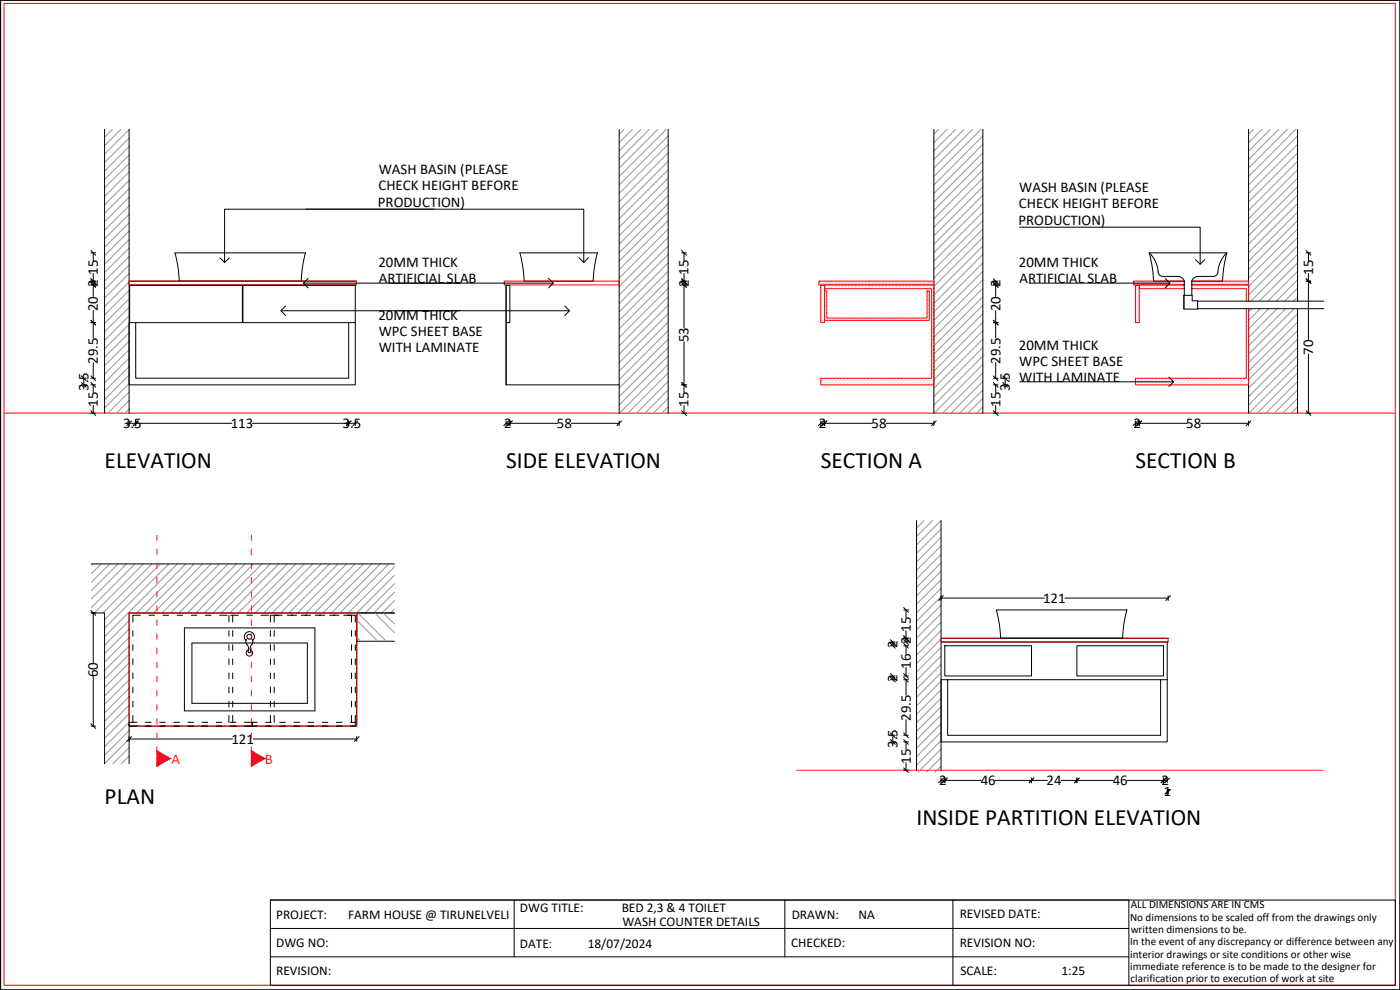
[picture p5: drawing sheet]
<svg xmlns="http://www.w3.org/2000/svg" width="420mm" height="297mm" viewBox="0 0 420 297" stroke-linecap="round" stroke-linejoin="round" font-family="sans-serif">
<defs><g id="words">
<g font-size="7">
<text x="31.4" y="140.4">ELEVATION</text>
<text x="151.9" y="140.4">SIDE ELEVATION</text>
<text x="246.3" y="140.4">SECTION A</text>
<text x="340.8" y="140.4">SECTION B</text>
<text x="31.4" y="241.3">PLAN</text>
<text x="275.1" y="247.6">INSIDE PARTITION ELEVATION</text>
</g>
<g font-size="4.5">
<text x="113.7" y="52.3">WASH BASIN (PLEASE</text>
<text x="113.6" y="57">CHECK HEIGHT BEFORE</text>
<text x="305.9" y="57.7">WASH BASIN (PLEASE</text>
<text x="113.4" y="62">PRODUCTION)</text>
<text x="305.8" y="62.4">CHECK HEIGHT BEFORE</text>
<text x="305.6" y="67.4">PRODUCTION)</text>
<text x="29.4" y="82.4" transform="rotate(-90 29.4 82.4)">15</text>
<text x="113.6" y="80.2">20MM THICK</text>
<text x="206.7" y="82.4" transform="rotate(-90 206.7 82.4)">15</text>
<text x="305.8" y="80.2">20MM THICK</text>
<text x="394.1" y="82.4" transform="rotate(-90 394.1 82.4)">15</text>
<text x="29.4" y="86" transform="rotate(-90 29.4 86)">2</text>
<text x="113.7" y="84.9">ARTIFICIAL SLAB</text>
<text x="206.7" y="86" transform="rotate(-90 206.7 86)">2</text>
<text x="300.2" y="86" transform="rotate(-90 300.2 86)">2</text>
<text x="305.9" y="84.9">ARTIFICIAL SLAB</text>
<text x="29.4" y="93.4" transform="rotate(-90 29.4 93.4)">20</text>
<text x="300.2" y="93.4" transform="rotate(-90 300.2 93.4)">20</text>
<text x="113.6" y="96.1">20MM THICK</text>
<text x="113.7" y="100.8">WPC SHEET BASE</text>
<text x="113.7" y="105.6">WITH LAMINATE</text>
<text x="206.7" y="102.7" transform="rotate(-90 206.7 102.7)">53</text>
<text x="305.8" y="105">20MM THICK</text>
<text x="394.1" y="106.4" transform="rotate(-90 394.1 106.4)">70</text>
<text x="29.4" y="109.1" transform="rotate(-90 29.4 109.1)">29.5</text>
<text x="300.2" y="109.1" transform="rotate(-90 300.2 109.1)">29.5</text>
<text x="305.9" y="109.8">WPC SHEET BASE</text>
<text x="26.5" y="117.3" transform="rotate(-90 26.5 117.3)">3.5</text>
<text x="303" y="117.3" transform="rotate(-90 303 117.3)">3.5</text>
<text x="305.9" y="114.5">WITH LAMINATE</text>
<text x="29.4" y="122" transform="rotate(-90 29.4 122)">15</text>
<text x="206.7" y="122" transform="rotate(-90 206.7 122)">15</text>
<text x="300.2" y="122" transform="rotate(-90 300.2 122)">15</text>
<text x="36.9" y="128.4">3.5</text>
<text x="69.2" y="128.4">113</text>
<text x="102.8" y="128.4">3.5</text>
<text x="151.3" y="128.4">2</text>
<text x="167.1" y="128.4">58</text>
<text x="245.8" y="128.4">2</text>
<text x="261.6" y="128.4">58</text>
<text x="340.2" y="128.4">2</text>
<text x="356" y="128.4">58</text>
<text x="313" y="180.9">121</text>
<text x="273.3" y="189.6" transform="rotate(-90 273.3 189.6)">15</text>
<text x="269.4" y="194.3" transform="rotate(-90 269.4 194.3)">2</text>
<text x="273.3" y="193.2" transform="rotate(-90 273.3 193.2)">2</text>
<text x="29.4" y="203.2" transform="rotate(-90 29.4 203.2)">60</text>
<text x="273.3" y="200.6" transform="rotate(-90 273.3 200.6)">16</text>
<text x="269.4" y="204.5" transform="rotate(-90 269.4 204.5)">2</text>
<text x="273.3" y="216.2" transform="rotate(-90 273.3 216.2)">29.5</text>
<text x="69.5" y="223.1">121</text>
<text x="269.3" y="224.4" transform="rotate(-90 269.3 224.4)">3.5</text>
<text x="273.3" y="229.2" transform="rotate(-90 273.3 229.2)">15</text>
<text x="281.9" y="235.6">2</text>
<text x="294.3" y="235.5">46</text>
<text x="314.1" y="235.6">24</text>
<text x="333.9" y="235.5">46</text>
<text x="348.6" y="235.6">2</text>
<text x="349.2" y="239">1</text>
</g>
<g font-size="4.5" fill="#ff003f">
<text x="51.4" y="229.1">A</text>
<text x="79.5" y="229.1">B</text>
</g>
<g font-size="4">
<text x="82.9" y="275.6">PROJECT:</text>
<text x="104.5" y="275.6">FARM HOUSE @ TIRUNELVELI</text>
<text x="156" y="273.6">DWG TITLE:</text>
<text x="186.6" y="273.6">BED 2,3 &amp; 4 TOILET</text>
<text x="237.6" y="275.6">DRAWN:</text>
<text x="257.6" y="275.6">NA</text>
<text x="288" y="275.5">REVISED DATE:</text>
<text x="186.8" y="277.9">WASH COUNTER DETAILS</text>
<text x="82.9" y="284.1">DWG NO:</text>
<text x="156" y="284.4">DATE</text>
<text x="176.4" y="284.4">18/07/2024</text>
<text x="237.4" y="284">CHECKED:</text>
<text x="288" y="284.1">REVISION NO:</text>
<text x="82.9" y="292.6">REVISION:</text>
<text x="288.2" y="292.6">SCALE:</text>
<text x="318.6" y="292.6">1:25</text>
</g>
<text font-size="3.6" x="164.7" y="284.4">:</text>
<g font-size="3.3">
<text x="339.4" y="272.5">ALL DIMENSIONS ARE IN CMS</text>
<text x="339.1" y="276.2">No dimensions to be scaled off from the drawings only</text>
<text x="339.3" y="279.9">written dimensions to be.</text>
<text x="339.1" y="283.6">In the event of any discrepancy or difference between any</text>
<text x="339.2" y="287.3">interior drawings or site conditions or other wise</text>
<text x="339.2" y="291">immediate reference is to be made to the designer for</text>
<text x="339.3" y="294.7">clarification prior to execution of work at site</text>
</g>
</g></defs>
<!-- layer: ADFS_FURNITURE INTERIOR -->
<path d="M1.2 123.9h417.2M239.2 231.1h157.9" fill="none" stroke="#f00" stroke-width=".3"/>
<!-- layer: ADFS_HATCH -->
<g fill="none" stroke="#939598" stroke-width=".3">
<path d="M33.7 38.8l-2.3 2.3M36.3 38.8l-4.9 4.9M38.7 38.9l-7.3 7.3M187.3 38.8l-1.5 1.5M189.8 38.8l-4 4M192.4 38.8l-6.6 6.5M194.9 38.8l-9.1 9.1M197.4 38.8l-11.6 11.6M200 38.8l-14.2 14.2M281.7 38.8l-1.4 1.5M284.3 38.8l-4 4M286.8 38.8l-6.5 6.5"/>
<path d="M289.3 38.8l-9 9.1M291.9 38.8l-11.6 11.6M294.4 38.8l-14.1 14.2M376.2 38.8l-1.5 1.5M378.7 38.8l-4 4M381.2 38.8l-6.5 6.5M383.8 38.8l-9.1 9.1M386.3 38.8l-11.6 11.6M388.9 38.8l-14.2 14.2M38.7 41.4l-7.3 7.4M38.7 44l-7.3 7.3M38.7 46.5l-7.3 7.3"/>
<path d="M38.7 49l-7.3 7.4M38.7 51.6l-7.3 7.3M38.7 54.1l-7.3 7.4M38.7 56.7l-7.3 7.3M38.7 59.2l-7.3 7.3M200.5 40.8l-14.7 14.7M200.5 43.3l-14.7 14.7M200.5 45.9l-14.7 14.7M200.5 48.4l-14.7 14.7M200.5 50.9l-14.7 14.8M200.5 53.5l-14.7 14.7M200.5 56l-14.7 14.7"/>
<path d="M200.5 58.6l-14.7 14.7M295 40.8l-14.7 14.7M295 43.3l-14.7 14.7M295 45.9l-14.7 14.7M295 48.4l-14.7 14.7M295 50.9l-14.7 14.8M295 53.5l-14.7 14.7M295 56l-14.7 14.7M295 58.6l-14.7 14.7M389.4 40.8l-14.7 14.7M389.4 43.3l-14.7 14.7M389.4 45.9l-14.7 14.7"/>
<path d="M389.4 48.4l-14.7 14.7M389.4 50.9l-14.7 14.8M389.4 53.5l-14.7 14.7M389.4 56l-14.7 14.7M389.4 58.6l-14.7 14.7M38.7 61.7l-7.3 7.4M38.7 64.3l-7.3 7.3M38.7 66.8l-7.3 7.4M38.7 69.4l-7.3 7.3M38.7 71.9l-7.3 7.3M38.7 74.4l-7.3 7.4M38.7 77l-7.3 7.3"/>
<path d="M38.7 79.5l-7.3 7.4M200.5 61.1l-14.7 14.7M200.5 63.6l-14.7 14.8M200.5 66.2l-14.7 14.7M200.5 68.7l-14.7 14.7M200.5 71.3l-14.7 14.7M200.5 73.8l-14.7 14.7M200.5 76.3l-14.7 14.8M200.5 78.9l-14.7 14.7M295 61.1l-14.7 14.7M295 63.6l-14.7 14.8M295 66.2l-14.7 14.7"/>
<path d="M295 68.7l-14.7 14.7M295 71.3l-14.7 14.7M295 73.8l-14.7 14.7M295 76.3l-14.7 14.8M295 78.9l-14.7 14.7M389.4 61.1l-14.7 14.7M389.4 63.6l-14.7 14.8M389.4 66.2l-14.7 14.7M389.4 68.7l-14.7 14.7M389.4 71.3l-14.7 14.7M389.4 73.8l-14.7 14.7M389.4 76.3l-14 14.1"/>
<path d="M389.4 78.9l-11.5 11.5M38.7 82.1l-7.3 7.3M38.7 84.6l-7.3 7.3M38.7 87.1l-7.3 7.4M38.7 89.7l-7.3 7.3M38.7 92.2l-7.3 7.4M38.7 94.8l-7.3 7.3M38.7 97.3l-7.3 7.3M38.7 99.8l-7.3 7.4M200.5 81.4l-14.7 14.7M200.5 84l-14.7 14.7M200.5 86.5l-14.7 14.7"/>
<path d="M200.5 89l-14.7 14.8M200.5 91.6l-14.7 14.7M200.5 94.1l-14.7 14.7M200.5 96.7l-14.7 14.7M200.5 99.2l-14.7 14.7M295 81.4l-14.7 14.7M295 84l-14.7 14.7M295 86.5l-14.7 14.7M295 89l-14.7 14.8M295 91.6l-14.7 14.7M295 94.1l-14.7 14.7M295 96.7l-14.7 14.7"/>
<path d="M295 99.2l-14.7 14.7M375.7 92.6l-1 1M378.2 92.6l-3.5 3.5M380.8 92.6l-6.1 6.1M383.3 92.6l-8.6 8.6M385.8 92.6l-11.1 11.2M388.4 92.6l-13.7 13.7M389.4 81.4l-8.9 9M389.4 84l-6.4 6.4M389.4 86.5l-3.8 3.9M389.4 89l-1.3 1.4M389.4 94.1l-14.7 14.7"/>
<path d="M389.4 96.7l-14.7 14.7M389.4 99.2l-14.7 14.7M38.7 102.4l-7.3 7.3M38.7 104.9l-7.3 7.4M38.7 107.5l-7.3 7.3M38.7 110l-7.3 7.3M38.7 112.5l-7.3 7.4M38.7 115.1l-7.3 7.3M38.7 117.6l-6.3 6.3M200.5 101.7l-14.7 14.8M200.5 104.3l-14.7 14.7M200.5 106.8l-14.7 14.7"/>
<path d="M200.5 109.4l-14.6 14.5M200.5 111.9l-12 12M200.5 114.4l-9.5 9.5M200.5 117l-6.9 6.9M200.5 119.5l-4.4 4.4M295 101.7l-14.7 14.8M295 104.3l-14.7 14.7M295 106.8l-14.7 14.7M295 109.4l-14.6 14.5M295 111.9l-12.1 12M295 114.4l-9.5 9.5M295 117l-7 6.9"/>
<path d="M295 119.5l-4.5 4.4M389.4 101.7l-14.7 14.8M389.4 104.3l-14.7 14.7M389.4 106.8l-14.7 14.7M389.4 109.4l-14.6 14.5M389.4 111.9l-12 12M389.4 114.4l-9.5 9.5M389.4 117l-7 6.9M389.4 119.5l-4.4 4.4M38.7 120.2l-3.8 3.7M38.7 122.7l-1.2 1.2M200.5 122.1l-1.9 1.8"/>
<path d="M295 122.1l-1.9 1.8M389.4 122.1l-1.9 1.8M277.3 156.2l-2.2 2.3M279.8 156.2l-4.7 4.8M282.4 156.2l-7.3 7.3M282.4 158.7l-7.3 7.4M27.8 169.2l-.4 .4M30.3 169.2l-2.9 2.9M32.9 169.2l-5.5 5.5M35.4 169.2l-8 8M38 169.2l-10.6 10.5M40.5 169.2l-13.1 13.1"/>
<path d="M43 169.2l-14.7 14.7M45.6 169.2l-14.7 14.7M48.1 169.2l-16.7 16.7M50.7 169.2l-19.3 19.3M53.2 169.2l-21.8 21.8M55.7 169.2l-14.7 14.7M58.3 169.2l-14.7 14.7M60.8 169.2l-14.7 14.7M63.4 169.2l-14.7 14.7M65.9 169.2l-14.7 14.7M68.4 169.2l-14.7 14.7M71 169.2l-14.7 14.7"/>
<path d="M73.5 169.2l-14.7 14.7M76.1 169.2l-14.7 14.7M78.6 169.2l-14.7 14.7M81.1 169.2l-14.7 14.7M83.7 169.2l-14.7 14.7M86.2 169.2l-14.7 14.7M88.8 169.2l-14.7 14.7M91.3 169.2l-14.7 14.7M93.8 169.2l-14.7 14.7M96.4 169.2l-14.7 14.7M98.9 169.2l-14.7 14.7M101.5 169.2l-14.7 14.7"/>
<path d="M104 169.2l-14.7 14.7M106.5 169.2l-14.7 14.7M109.1 169.2l-14.7 14.7M111.6 169.2l-14.7 14.7M114.2 169.2l-14.7 14.7M116.7 169.2l-14.7 14.7M118.4 170.1l-13.9 13.8M118.4 172.6l-11.3 11.3M118.4 175.1l-8.8 8.8M118.4 177.7l-6.2 6.2M282.4 161.3l-7.3 7.3M282.4 163.8l-7.3 7.4"/>
<path d="M282.4 166.3l-7.3 7.4M282.4 168.9l-7.3 7.3M282.4 171.4l-7.3 7.4M282.4 174l-7.3 7.3M282.4 176.5l-7.3 7.4M282.4 179l-7.3 7.4M38.7 186.2l-7.3 7.4M38.7 188.7l-7.3 7.4M38.7 191.3l-7.3 7.3M38.7 193.8l-7.3 7.4M38.7 196.4l-7.3 7.3M38.7 198.9l-7.3 7.4"/>
<path d="M107.1 191.2l1.2 1.2M107.1 186.1l6.3 6.3M107.4 183.9l8.5 8.5M112.5 183.9l5.9 5.9M115 183.9l3.4 3.4M118.4 180.2l-3.7 3.7M118.4 182.8l-1.2 1.1M282.4 181.6l-7.3 7.3M282.4 184.1l-7.3 7.4M282.4 186.7l-7.3 7.3M282.4 189.2l-7.3 7.4M282.4 191.7l-7.3 7.4"/>
<path d="M282.4 194.3l-7.3 7.3M282.4 196.8l-7.3 7.4M282.4 199.4l-7.3 7.3M38.7 201.4l-7.3 7.4M38.7 204l-7.3 7.3M38.7 206.5l-7.3 7.4M38.7 209.1l-7.3 7.3M38.7 211.6l-7.3 7.4M38.7 214.1l-7.3 7.4M38.7 216.7l-7.3 7.3M38.7 219.2l-7.3 7.4M282.4 201.9l-7.3 7.4"/>
<path d="M282.4 204.4l-7.3 7.4M282.4 207l-7.3 7.3M282.4 209.5l-7.3 7.4M282.4 212.1l-7.3 7.3M282.4 214.6l-7.3 7.4M282.4 217.1l-7.3 7.4M282.4 219.7l-7.3 7.3M38.7 221.8l-7.3 7.3M38.7 224.3l-4.8 4.9M38.7 226.8l-2.3 2.4M282.4 222.2l-7.3 7.4M282.4 224.8l-6.9 6.9"/>
<path d="M282.4 227.3l-4.3 4.4M282.4 229.8l-1.8 1.9"/>
</g>
<!-- layer: 0 -->
<g fill="none" stroke="#000" stroke-width=".3">
<path d="M.2 .1h420v296.9h-420zM31.4 38.8v85.1M38.7 38.8v85.1M185.8 38.8v85.1M200.5 38.8v85.1M280.3 38.8v85.1M295 38.8v85.1M374.7 38.8v51.6M389.4 38.8v51.6M27.3 75.2l1.4 1.4M66 77.4l1.4 1.4 1.4-1.4M91.8 62.8h83.4v16"/>
<path d="M130.3 62.8h-62.9v16M173.8 77.4l1.4 1.4 1.4-1.4M204.6 75.2l1.4 1.4M306 68.2h54.2v11.1M358.8 77.9l1.4 1.4 1.4-1.4M392 75.2l1.4 1.4M27.3 96.1l1.4 1.4M27.3 84.8l1.4 1.4M27.3 83.6l1.4 1.5M84.3 93.2h53.7M85.7 91.8l-1.4 1.4 1.4 1.5M91.1 84.9h46.9"/>
<path d="M92.5 83.5l-1.4 1.4 1.4 1.5M116.6 84.9h49.5M119.4 93.2h51.5M164.6 83.5l1.5 1.4-1.5 1.5M169.5 91.8l1.4 1.4-1.4 1.5M204.6 84.8l1.4 1.4M204.6 83.6l1.4 1.5M298.1 96.1l1.4 1.4M298.1 84.8l1.4 1.4M298.1 83.6l1.4 1.5M308.8 84.9h42.3M349.7 83.5l1.4 1.4-1.4 1.5"/>
<path d="M374.7 92.6v31.3M389.4 92.6v31.3M392 83.6l1.4 1.5M24.4 114.8l1.5 1.4M24.4 112.8l1.5 1.4M27.3 114.8l1.4 1.4M27.3 112.8l1.4 1.4M204.6 114.8l1.4 1.4M298.1 114.8l1.4 1.4M298.1 112.8l1.4 1.4M300.9 114.8l1.5 1.4M300.9 112.8l1.5 1.4"/>
<path d="M306 114.6h46.2M350.8 113.1l1.4 1.5-1.4 1.4M27.3 123.2l1.4 1.5M39.5 126.3l-1.5 1.4M41.4 126.3l-1.4 1.4M105.3 126.3l-1.4 1.4M107.3 126.3l-1.4 1.4M152.6 126.3l-1.4 1.4M153.7 126.3l-1.4 1.4M186.5 126.3l-1.4 1.4M204.6 123.2l1.4 1.5M247 126.3l-1.4 1.4"/>
<path d="M248.2 126.3l-1.4 1.4M281 126.3l-1.4 1.4M298.1 123.2l1.4 1.5M341.5 126.3l-1.4 1.4M342.6 126.3l-1.4 1.4M375.4 126.3l-1.4 1.4M392 123.2l1.4 1.5M275.1 156.2v74.9M282.4 156.2v74.9M283.1 178.7l-1.4 1.5M351.3 178.7l-1.4 1.5M27.3 183.2l1.4 1.4"/>
<path d="M55.3 188.4h39.2v24.9h-39.2zM57.6 192.9h34.6v18.1h-34.6zM73.8 192.2a1.52 1.52 0 0 1-.1-2.2 1.52 1.52 0 0 1 2.2 0 1.52 1.52 0 0 1-.1 2.2M74 191.8a1.32 1.32 0 0 0 .4 1.9 1.87 1.87 0 0 1 0 1.8l.4 .3M74.6 195a.97 .97 0 0 0-.6 1.4 .97 .97 0 0 0 1.6 0 .97 .97 0 0 0-.5-1.4M75.6 191.8l.3 .9a3.1 3.1 0 0 0-.7 3l-.3 .1M107.1 183.9v34h-68.4M118.4 183.9h-11.3v8.5h11.3M267.2 193l1.5 1.5M267.2 191.9l1.5 1.4M271.2 193l1.4 1.5M271.2 191.9l1.4 1.4"/>
<path d="M271.2 190.8l1.4 1.4M271.2 182.3l1.4 1.4M27.3 217.1l1.4 1.5M267.2 219.9l1.5 1.4M267.2 203.2l1.5 1.4M267.2 202.1l1.5 1.4M271.2 219.9l1.4 1.4M271.2 203.2l1.4 1.4M271.2 202.1l1.4 1.4M39.5 221l-1.5 1.4M107.8 221l-1.4 1.4M267.2 221.9l1.5 1.4"/>
<path d="M271.2 230.4l1.4 1.4M271.2 221.9l1.4 1.4M283.1 233.4l-1.4 1.5M284.3 233.4l-1.5 1.5M310.3 233.4l-1.4 1.5M323.9 233.4l-1.4 1.5M349.9 233.4l-1.4 1.5M351 233.4l-1.4 1.5M351 236.8l-1.4 1.4M351.3 236.8l-1.4 1.4M81.1 270.1h337.7v25.5h-337.7zM81.1 270.1h257.7v25.5"/>
<path d="M81.1 278.6h257.7M154.3 270.1v17M235.5 270.1v17M286 270.1v25.5M81.1 287.1h257.7"/>
<circle cx="74.8" cy="191" r=".73"/>
</g>
<!-- layer: ADFS_FITTINGS -->
<g fill="none" stroke="#000" stroke-width=".3">
<path d="M156 75.9h23.3l-.8 3.7-.5 4.8h-11.5M156 75.9l.8 3.7 .5 4.8h9M344.9 75.9h23.3l-.8 3.6-.5 4.9h-9.2v4.2M344.9 75.9a8.9 8.9 0 0 1 2.7 6.1 1.41 1.41 0 0 0 1.4 .9l4.9 .1 1.1 .6 .4 .7M344.9 75.9l.8 3.7 .5 4.8h9M368.2 75.9a8.4 8.4 0 0 0-2.7 5.7M38.7 84.4h68.2M38.7 85.5h68.2M53.8 84.4l-.5-4.8-.8-3.7h39.2l-.8 3.7-.5 4.8M355.3 88.6h2.5v1.7h1.6v2.4h-4.1zM355.3 84.4h.1M355.4 84.4v4.2"/>
<path d="M359.4 90.4h37.9M359.4 92.6h37.9M365.5 81.6a1.41 1.41 0 0 1-1.4 1.3h-4.4M282.4 191.5h68.2M282.4 192.6h68.2M299 183h39.2l-.8 3.6-.5 4.9h-36.6l-.5-4.9z"/>
</g>
<!-- layer: ADFS_ELE2 -->
<g fill="none" stroke="#f00" stroke-width=".3">
<path d="M1.2 1h417.6v294.6h-417.6zM38.7 84.4h68.2v1.1h-68.2zM151.3 84.4h34.5v1.1h-34.5zM245.8 84.4h34.5v1.1h-34.5zM246.3 85.7h1.2v11.1h-1.2zM247.5 85.5h32.8v30h-34v-2h33.3v-26.9h-32.1zM247.5 87.3h.6v8.1h30.1v-8.1h.7v8.8h-31.4zM340.8 85.7h1.1v11.1h-1.1zM355.4 84.4h-15.2v1.1h15.2h-13.5v1.1h13.5M357.7 84.4h17v1.1h-17h17v4.9M357.7 86.6h16.3v3.8M374 92.6v20.9h-33.2v2h33.9v-22.9"/>
<path d="M38.7 183.9h68.4v34h-68.4zM282.4 191.5h68.2v1.1h-68.2z"/>
</g>
<!-- layer: ADFS_ELE3 -->
<path d="M38.7 96.8v18.7h67.9v-18.7M38.9 85.7h33.8v11.1h-33.8zM40.7 96.8v16.7h63.9v-16.7M72.9 85.7h33.7v11.1h-33.7zM151.9 85.7h1.1v11.1h-1.1zM151.9 96.8v18.7h33.9M151.9 85.5v30M283.5 193.8h26.1v9h-26.1zM323.2 193.8h26v9h-26zM350.3 192.6v30h-67.9v-18.7M284.4 203.9h63.9v16.7h-63.9z" fill="none" stroke="#000" stroke-width=".3"/>
<!-- layer: ADFS_DIMENSION -->
<g fill="none" stroke="#000" stroke-width=".3">
<path d="M27.3 75.9h1.4M28 75.9v2.3M204.6 75.9h1.4M205.3 75.9v2.3M392 75.9h1.4M392.7 75.9v2.3M27.3 96.8h1.4M27.3 85.5h1.4M27.3 84.4h1.4M28 82v7.1M28 93.2v8.2M204.6 85.5h1.4"/>
<path d="M204.6 84.4h1.4M205.3 82v16.5M298.1 96.8h1.4M298.1 85.5h1.4M298.1 84.4h1.4M298.8 84.4v4.7M298.8 93.2v8.2M392 84.4h1.4M392.7 82v20.1M24.4 115.5h1.5M24.4 113.5h1.5M25.1 113.5v2"/>
<path d="M27.3 115.5h1.4M27.3 113.5h1.4M28 108.8v4.7M28 115.5v2.3M204.6 115.5h1.4M205.3 102.5v15.3M298.1 115.5h1.4M298.1 113.5h1.4M298.8 108.8v4.7M298.8 115.5v2.3M300.9 115.5h1.5M300.9 113.5h1.5"/>
<path d="M301.7 113.5v2M392.7 106.2v17.7M27.3 123.9h1.4M28 121.7v2.2M38.7 126.3v1.4M38.7 127h30.9M40.7 126.3v1.4M75.7 127h30.9M104.6 126.3v1.4M106.6 126.3v1.4M151.9 127h15.5M151.9 126.3v1.4"/>
<path d="M153 126.3v1.4M171.5 127h14.3M185.8 126.3v1.4M204.6 123.9h1.4M205.3 121.7v2.2M246.3 127h15.5M246.3 126.3v1.4M247.5 126.3v1.4M265.9 127h14.4M280.3 126.3v1.4M298.1 123.9h1.4M298.8 121.7v2.2"/>
<path d="M340.8 127h15.4M340.8 126.3v1.4M341.9 126.3v1.4M360.4 127h14.3M374.7 126.3v1.4M392 123.9h1.4M282.4 178.7v1.5M282.4 179.4h31M319.6 179.4h31M350.6 178.7v1.5M27.3 183.9h1.4M28 183.9v14.9"/>
<path d="M267.2 193.8h1.5M267.2 192.6h1.5M267.9 192.6v1.2M271.2 193.8h1.4M271.2 192.6h1.4M271.2 191.5h1.4M271.2 183h1.4M271.9 183v2.3M271.9 189.2v3.4M271.9 193.8v2.5M27.3 217.9h1.4M28 203v14.9"/>
<path d="M267.2 203.9h1.5M267.2 202.8h1.5M267.9 202.8v1.1M271.2 203.9h1.4M271.2 202.8h1.4M271.9 200.3v2.5M271.9 203.9v4.7M271.9 216v4.6M38.7 221v1.4M38.7 221.7h31.1M76 221.7h31.1M107.1 221v1.4"/>
<path d="M267.2 222.6h1.5M267.2 220.6h1.5M267.9 220.6v2M271.2 231.1h1.4M271.2 222.6h1.4M271.2 220.6h1.4M271.9 222.6v2.3M271.9 228.8v2.3M282.4 233.4v1.5M282.4 234.2h12M283.5 233.4v1.5M298.7 234.2h15.6"/>
<path d="M309.6 233.4v1.5M318.4 234.2h15.7M323.2 233.4v1.5M338.3 234.2h12M349.2 233.4v1.5M350.3 233.4v1.5M350.3 236.8v1.4M350.3 237.5h.3M350.6 236.8v1.4"/>
</g>
<!-- layer: ADFS_PLUMBING DIM -->
<path d="M359.7 82.9l-1.3 .4-.7 1M282.4 203.9h2M348.3 203.9h2" fill="none" stroke="#000" stroke-width=".3"/>
<!-- layer: ADFS_WALL -->
<path d="M27.4 169.2h91M27.4 183.9h4v45.3M118.4 183.9h-79.7v45.3" fill="none" stroke="#000" stroke-width=".3"/>
<!-- layer: ADFS_ELE6 -->
<g fill="none" stroke="#000" stroke-width=".3">
<path d="M39.9 189.2v1.7M39.9 193.4v1.7M39.9 197.7v1.7M42.1 184.6h-2.2v2.1M44.7 184.6h1.7M48.9 184.6h1.7M53.2 184.6h1.7M57.4 184.6h1.7M61.6 184.6h1.7M65.9 184.6h2.2M68.7 184.6v2.1M68.7 189.2v1.7"/>
<path d="M68.7 193.4v1.7M68.7 197.7v1.7M69.3 184.6h2.2M69.8 184.6v2.1M69.8 189.2v1.7M69.8 193.4v1.7M69.8 197.7v1.7M74.1 184.6h1.7M78.3 184.6h2.3M81.2 184.6v2.1M81.2 189.2v1.7M81.2 193.4v1.7"/>
<path d="M81.2 197.7v1.7M81.3 184.6h3.5M82.3 184.6v2.1M82.3 189.2v1.7M82.3 193.4v1.7M82.3 197.7v1.7M86.2 184.6h2.8M90.4 184.6h2.8M94.6 184.6h2.9M98.9 184.6h2.8M103.1 184.6h2.4v2.1M104.3 184.6h2.3v2.1"/>
<path d="M105.5 189.2v1.7M105.5 193.4v1.7M105.5 197.7v1.7M106.6 189.2v1.7M106.6 193.4v1.7M106.6 197.7v1.7M39.9 201.9v1.7M39.9 206.2v1.7M39.9 210.4v1.7M39.9 214.7v2M41.1 216.7h-2.4v1.2h2.4M43.7 217.9h1.7"/>
<path d="M43.7 216.7h1.7M47.9 217.9h1.7M47.9 216.7h1.7M52.1 217.9h1.7M52.1 216.7h1.7M56.4 217.9h1.7M56.4 216.7h1.7M60.6 217.9h1.7M60.6 216.7h1.7M64.9 217.9h1.7M64.9 216.7h1.7M68.7 201.9v1.7"/>
<path d="M68.7 206.2v1.7M68.7 210.4v1.7M68.7 214.7v2M69.1 217.9h1.7M69.1 216.7h1.7M69.8 201.9v1.7M69.8 206.2v1.7M69.8 210.4v1.7M69.8 214.7v2M73.4 216.7h2.3v1.2h-2.3M77.2 216.7h-1.5v1.2h1.5M79.7 217.9h1.7"/>
<path d="M79.7 216.7h1.7M81.2 201.9v1.7M81.2 206.2v1.7M81.2 210.4v1.7M81.2 214.7v2M82.3 201.9v1.7M82.3 206.2v1.7M82.3 210.4v1.7M82.3 214.7v2M84 217.9h1.7M84 216.7h1.7M88.2 217.9h1.7"/>
<path d="M88.2 216.7h1.7M92.5 217.9h1.6M92.5 216.7h1.6M96.7 217.9h1.7M96.7 216.7h1.7M100.9 217.9h1.7M100.9 216.7h1.7M105.2 216.7h1.4M105.5 201.9v1.7M105.5 206.2v1.7M105.5 210.4v1.7M105.5 214.7v2"/>
<path d="M106.6 216.7v1.2h-1.4M106.6 201.9v1.7M106.6 206.2v1.7M106.6 210.4v1.7M106.6 214.7v2"/>
</g>
<!-- layer: ADFS_HATCH -->
<g fill="#dcdcdc" stroke="#dcdcdc" stroke-width=".3">
<path d="M357.7 84.4l17 1.1v-1.1zM357.7 84.4l17 1.1h-17z"/>
<path d="M340.2 84.4l15.2 1.1v-1.1zM340.2 84.4l15.2 1.1h-15.2z"/>
<path d="M245.8 84.4l34.5 1.1v-1.1zM245.8 84.4l34.5 1.1h-34.5z"/>
</g>
<g fill="none" stroke="#dcdcdc" stroke-width=".3">
<path d="M247.1 85.7l-.8 .7M247.5 96.5l-.4 .3M247.5 87.3l-1.2 1.2M248.1 87.7l-1.8 1.8M248.1 88.7l-1.8 1.8M248.1 89.7l-1.8 1.8M248.1 90.7l-1.8 1.8M248.1 91.7l-1.8 1.9M248.1 92.8l-1.8 1.8M248.1 93.8l-1.8 1.8M248.1 94.8l-1.8 1.8M248.3 85.5l-2 2"/>
<path d="M248.5 95.4l-.7 .7M249.3 85.5l-1.1 1.1M249.5 95.4l-.7 .7M250.3 85.5l-1.1 1.1M250.5 95.4l-.6 .7M251.3 85.5l-1.1 1.1M251.5 95.4l-.6 .7M252.4 85.5l-1.2 1.1M252.6 95.4l-.7 .7M253.4 85.5l-1.2 1.1M253.6 95.4l-.7 .7M254.4 85.5l-1.1 1.1"/>
<path d="M254.6 95.4l-.7 .7M255.4 85.5l-1.1 1.1M255.6 95.4l-.7 .7M256.4 85.5l-1.1 1.1M256.6 95.4l-.7 .7M257.4 85.5l-1.1 1.1M257.6 95.4l-.6 .7M258.5 85.5l-1.2 1.1M258.7 95.4l-.7 .7M259.5 85.5l-1.2 1.1M259.7 95.4l-.7 .7M260.5 85.5l-1.1 1.1"/>
<path d="M260.7 95.4l-.7 .7M261.5 85.5l-1.1 1.1M261.7 95.4l-.7 .7M262.5 85.5l-1.1 1.1M262.7 95.4l-.7 .7M263.5 85.5l-1.1 1.1M263.7 95.4l-.6 .7M264.6 85.5l-1.2 1.1M264.8 95.4l-.7 .7M265.6 85.5l-1.2 1.1M265.8 95.4l-.7 .7M266.6 85.5l-1.1 1.1"/>
<path d="M266.8 95.4l-.7 .7M267.6 85.5l-1.1 1.1M267.8 95.4l-.7 .7M268.6 85.5l-1.1 1.1M268.8 95.4l-.7 .7M269.6 85.5l-1.1 1.1M269.8 95.4l-.6 .7M270.6 85.5l-1.1 1.1M270.8 95.4l-.6 .7M271.7 85.5l-1.2 1.1M271.9 95.4l-.7 .7M272.7 85.5l-1.2 1.1"/>
<path d="M272.9 95.4l-.7 .7M273.7 85.5l-1.1 1.1M273.9 95.4l-.7 .7M274.7 85.5l-1.1 1.1M274.9 95.4l-.7 .7M275.7 85.5l-1.1 1.1M275.9 95.4l-.6 .7M276.7 85.5l-1.1 1.1M276.9 95.4l-.6 .7M277.8 85.5l-1.2 1.1M278 95.4l-.7 .7M278.8 85.5l-1.2 1.1"/>
<path d="M278.9 87.4l-.7 .7M278.9 88.4l-.7 .7M278.9 89.4l-.7 .7M278.9 90.4l-.7 .7M278.9 91.4l-.7 .7M278.9 92.5l-.7 .6M278.9 93.5l-.7 .7M278.9 94.5l-.7 .7M278.9 95.5l-.6 .6M279.8 85.5l-1.1 1.1M280.3 86l-.7 .7M280.3 87l-.7 .7"/>
<path d="M280.3 88.1l-.7 .6M280.3 89.1l-.7 .7M280.3 90.1l-.7 .7M280.3 91.1l-.7 .7M280.3 92.1l-.7 .7M280.3 93.1l-.7 .7M280.3 94.2l-.7 .6M280.3 95.2l-.7 .6M280.3 96.2l-.7 .7M280.3 97.2l-.7 .7M280.3 98.2l-.7 .7M280.3 99.2l-.7 .7"/>
<path d="M341.6 85.7l-.8 .8M341.9 87.4l-1.1 1.1M341.9 88.4l-1.1 1.1M341.9 89.4l-1.1 1.1M341.9 90.4l-1.1 1.2M341.9 91.4l-1.1 1.2M341.9 92.5l-1.1 1.1M341.9 93.5l-1.1 1.1M341.9 94.5l-1.1 1.1M341.9 95.5l-1.1 1.1M341.9 96.5l-.3 .3M342.8 85.5l-2 2"/>
<path d="M343.8 85.5l-1.1 1.1M344.8 85.5l-1.1 1.1M345.8 85.5l-1.1 1.1M346.8 85.5l-1.1 1.1M347.9 85.5l-1.2 1.1M348.9 85.5l-1.2 1.1M349.9 85.5l-1.1 1.1M350.9 85.5l-1.1 1.1M351.9 85.5l-1.1 1.1M352.9 85.5l-1.1 1.1M354 85.5l-1.2 1.1M355 85.5l-1.2 1.1"/>
<path d="M355.4 86.1l-.5 .5M358 85.5l-.3 .3M359 85.5l-1.1 1.1M360.1 85.5l-1.2 1.1M361.1 85.5l-1.2 1.1M362.1 85.5l-1.1 1.1M363.1 85.5l-1.1 1.1M364.1 85.5l-1.1 1.1M365.1 85.5l-1.1 1.1M366.2 85.5l-1.2 1.1M367.2 85.5l-1.2 1.1M368.2 85.5l-1.1 1.1"/>
<path d="M369.2 85.5l-1.1 1.1M370.2 85.5l-1.1 1.1M371.2 85.5l-1.1 1.1M372.2 85.5l-1.1 1.1M373.3 85.5l-1.2 1.1M374.2 92.6l-.2 .2M374.3 85.5l-1.2 1.1M374.7 86.1l-.7 .6M374.7 87.1l-.7 .7M374.7 88.1l-.7 .7M374.7 89.1l-.7 .7M374.7 90.1l-.2 .3"/>
<path d="M374.7 93.2l-.7 .7M374.7 94.2l-.7 .7M374.7 95.2l-.7 .7M374.7 96.2l-.7 .7M374.7 97.2l-.7 .7M374.7 98.3l-.7 .6M374.7 99.3l-.7 .7M246.7 113.5l-.4 .4M247.7 113.5l-1.4 1.4M248.7 113.5l-1.9 2M249.8 113.5l-2 2M250.8 113.5l-2 2"/>
<path d="M251.8 113.5l-2 2M252.8 113.5l-2 2M253.8 113.5l-2 2M254.8 113.5l-1.9 2M255.9 113.5l-2 2M256.9 113.5l-2 2M257.9 113.5l-2 2M258.9 113.5l-2 2M259.9 113.5l-2 2M260.9 113.5l-1.9 2M261.9 113.5l-1.9 2M263 113.5l-2 2"/>
<path d="M264 113.5l-2 2M265 113.5l-2 2M266 113.5l-2 2M267 113.5l-2 2M268 113.5l-1.9 2M269.1 113.5l-2 2M270.1 113.5l-2 2M271.1 113.5l-2 2M272.1 113.5l-2 2M273.1 113.5l-2 2M274.1 113.5l-1.9 2M275.2 113.5l-2 2"/>
<path d="M276.2 113.5l-2 2M277.2 113.5l-2 2M278.2 113.5l-2 2M279.2 113.5l-2 2M280.3 100.3l-.7 .6M280.3 101.3l-.7 .6M280.3 102.3l-.7 .7M280.3 103.3l-.7 .7M280.3 104.3l-.7 .7M280.3 105.3l-.7 .7M280.3 106.3l-.7 .7M280.3 107.4l-.7 .6"/>
<path d="M280.3 108.4l-.7 .7M280.3 109.4l-.7 .7M280.3 110.4l-.7 .7M280.3 111.4l-.7 .7M280.3 112.4l-.7 .7M280.3 113.5l-2 2M280.3 114.5l-1 1M341.2 113.5l-.4 .4M342.2 113.5l-1.4 1.4M343.2 113.5l-2 2M344.2 113.5l-1.9 2M345.3 113.5l-2 2"/>
<path d="M346.3 113.5l-2 2M347.3 113.5l-2 2M348.3 113.5l-2 2M349.3 113.5l-2 2M350.3 113.5l-1.9 2M351.4 113.5l-2 2M352.4 113.5l-2 2M353.4 113.5l-2 2M354.4 113.5l-2 2M355.4 113.5l-2 2M356.4 113.5l-1.9 2M357.5 113.5l-2 2"/>
<path d="M358.5 113.5l-2 2M359.5 113.5l-2 2M360.5 113.5l-2 2M361.5 113.5l-2 2M362.5 113.5l-1.9 2M363.5 113.5l-1.9 2M364.6 113.5l-2 2M365.6 113.5l-2 2M366.6 113.5l-2 2M367.6 113.5l-2 2M368.6 113.5l-2 2M369.6 113.5l-1.9 2"/>
<path d="M370.7 113.5l-2 2M371.7 113.5l-2 2M372.7 113.5l-2 2M373.7 113.5l-2 2M374.7 100.3l-.7 .7M374.7 101.3l-.7 .7M374.7 102.3l-.7 .7M374.7 103.3l-.7 .7M374.7 104.4l-.7 .6M374.7 105.4l-.7 .7M374.7 106.4l-.7 .7M374.7 107.4l-.7 .7"/>
<path d="M374.7 108.4l-.7 .7M374.7 109.4l-.7 .7M374.7 110.5l-.7 .6M374.7 111.5l-.7 .6M374.7 112.5l-.7 .7M374.7 113.5l-2 2M374.7 114.5l-.9 1"/>
</g>
<!-- layer: ADFS_PLUMBING DIM -->
<g fill="none" stroke="#ff003f" stroke-width=".3">
<path d="M47.1 160.6v1.6M47.1 164.7v1.7M47.1 169v1.7M47.1 173.2v1.7M47.1 177.4v1.7M75.4 160.6v1.6M75.4 164.7v1.7M75.4 169v1.7M75.4 173.2v1.7M75.4 177.4v1.7M47.1 181.7v1.7M47.1 185.9v1.7"/>
<path d="M47.1 190.2v1.7M47.1 194.4v1.7M47.1 198.7v1.7M75.4 181.7v1.7M75.4 185.9v1.7M75.4 190.2v1.7M75.4 194.4v1.7M75.4 198.7v1.7M47.1 202.9v1.7M47.1 207.1v1.7M47.1 211.4v1.7M47.1 215.6v1.7"/>
<path d="M47.1 219.9v1.7M75.4 202.9v1.7M75.4 207.1v1.7M75.4 211.4v1.7M75.4 215.6v1.7M75.4 219.9v1.7M47.1 228.9v1l.9-.5M47.1 224.1v2.2M47.1 228.4v1.5M47.1 225.3l.9 .5M50.2 227.1l.9 .5-.9 .5M75.4 228.9v1l1-.5"/>
<path d="M75.4 224.1v2.2M75.4 228.4v1.5M75.4 225.3l1 .5M78.6 227.1l.9 .5-.9 .5"/>
</g>
<g fill="#ff003f" stroke="#ff003f" stroke-width=".3">
<path d="M75.4 225.3l4.1 2.3h-4.1zM75.4 227.6v2.3l4.1-2.3z"/>
<path d="M47.1 225.3l4 2.3h-4zM47.1 227.6v2.3l4-2.3z"/>
</g>
<!-- layer: ADFS_ELE2 -->
<path d="M.2 .1h420v296.9h-420zM420.2 .1h.1M.2 297h.1M420.2 297h.1" fill="none" stroke="#000" stroke-width=".3"/>
<use href="#words"/>
</svg>
